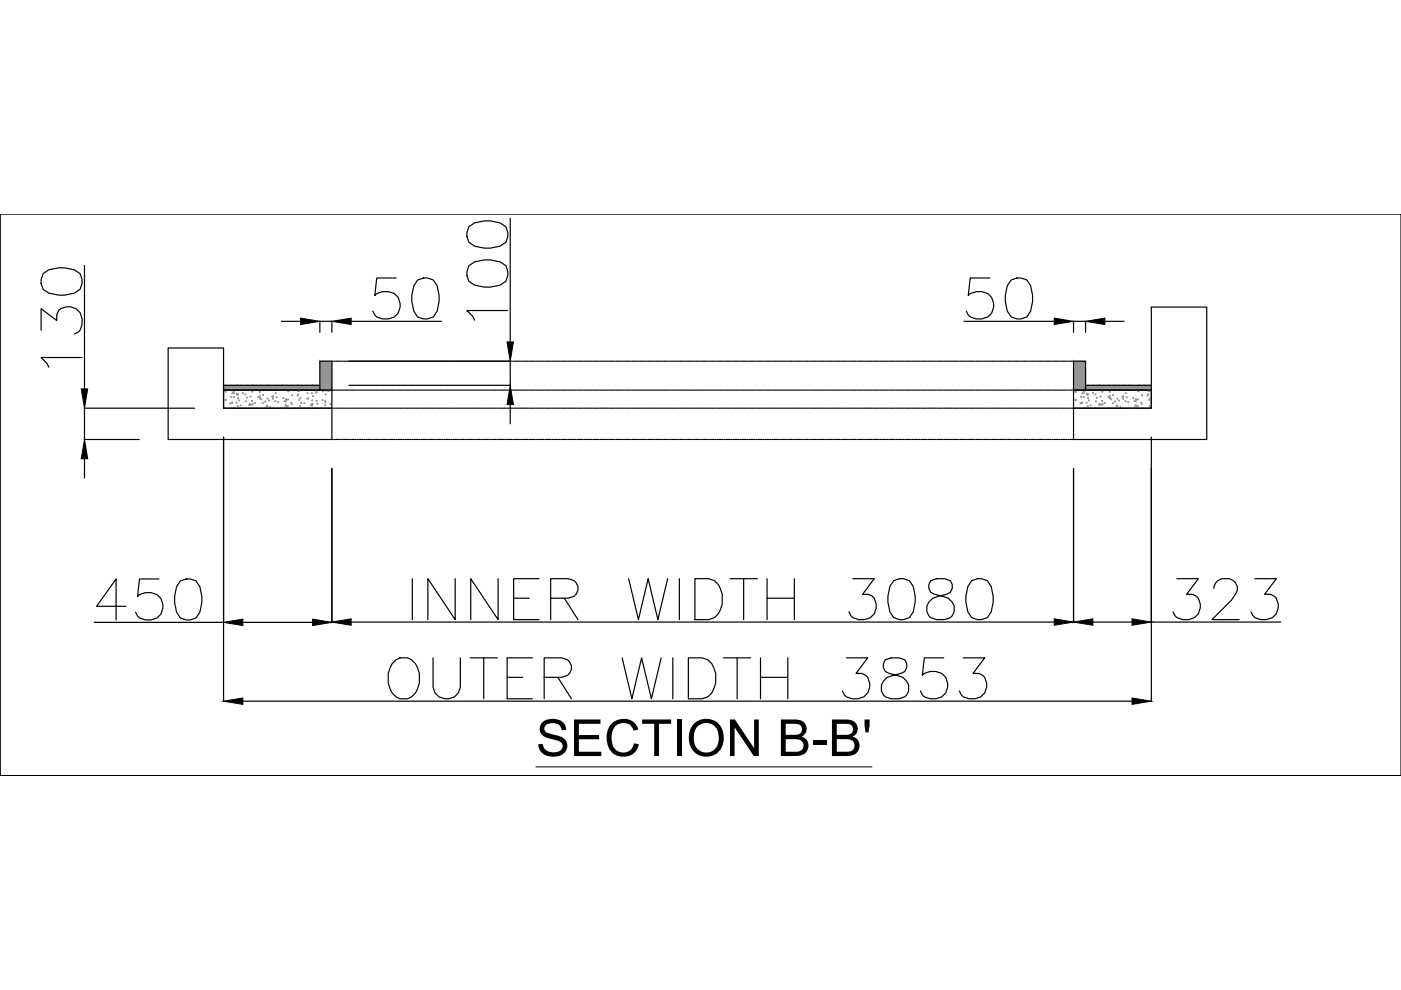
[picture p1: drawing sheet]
<svg xmlns="http://www.w3.org/2000/svg" width="297mm" height="210mm" viewBox="0 0 297 210" stroke-linecap="round" stroke-linejoin="round" font-family="sans-serif">
<defs><g id="words">
<text font-size="10.8" x="113.6" y="160.3">SECTION B-B'</text>
</g></defs>
<!-- layer: 0 -->
<g fill="none" stroke="#000" stroke-width=".25">
<path d="M.1 45.4h296.9v119h-296.9zM9.1 58l1.3-.8 2-.4h1.3l2 .4 1.3 .8 .4 1.3v.8l-.4 1.2-1.3 .9-2 .4h-1.3l-2-.4-1.3-.9-.4-1.2v-.8zM17.9 56.3v26.2M84 58.9h-4.1l-.4 3.8a3.4 3.4 0 0 1 4.9 .4 3 3 0 0 1-.1 3.4 3 3 0 0 1-3.2 1.1l-1.2-.4-.4-.4-.5-.8M88.6 59.4l1.2-.5h.8l1.3 .5 .8 1.2 .4 2.1v1.2l-.4 2.1-.8 1.2-1.3 .4h-.8l-1.2-.4-.9-1.2-.4-2.1v-1.2l.4-2.1zM99.4 56.3l1.2-.8 2.1-.4h1.2l2.1 .4 1.3 .8 .4 1.3v.8l-.4 1.2-1.3 .9-2.1 .4h-1.2l-2.1-.4-1.2-.9-.4-1.2v-.8zM99.4 48.1l1.2-.9 2.1-.4h1.2l2.1 .4 1.3 .9 .4 1.2v.8l-.4 1.3-1.3 .8-2.1 .4h-1.2l-2.1-.4-1.2-.8-.4-1.3v-.8zM108.2 46.3v26.2M209.8 58.9h-4.1l-.4 3.8a3.4 3.4 0 0 1 5 .4 3 3 0 0 1-.1 3.4 3 3 0 0 1-3.2 1.1l-1.3-.4-.4-.4-.4-.8M214.4 59.4l1.2-.5h.9l1.2 .5 .8 1.2 .4 2.1v1.2l-.4 2.1-.8 1.2-1.2 .4h-.9l-1.2-.4-.8-1.2-.5-2.1v-1.2l.5-2.1zM8.7 70v-4.5l3.3 2.4a2.36 2.36 0 0 1 2.9-2.9 2.95 2.95 0 0 1 2.5 3.8l-.4 1.2-.4 .4-.9 .4M17.4 75.8h-8.7l1.3 1.2 .4 .9"/>
<path d="M35.7 73.8h11.7v12.7h23v6.7h-34.7zM59.6 68.1h4.1M67.8 76.6h2.6v6.1h-2.6zM67.8 68.1v2.4M67.8 68.1h2.6M70.4 68.1v2.4M73.9 76.6h34.3M74.5 68.1h19.1M107.7 65.8h-8.7l1.2 1.3 .4 .8M108.2 76.6v5.1M204.4 68.1h19.1M227.6 76.6h2.6v6.1h-2.6z"/>
<path d="M227.6 68.1v2.4M227.6 68.1h2.6M230.2 68.1v2.4M234.2 68.1h4.1M244.1 65.1h11.7v28.1h-28.2v-6.7h16.5zM17.9 93.2h11.6M17.9 86.5h23.4M17.9 86.5v6.7M17.9 97.3v4M47.4 81.7h20.4v1h-20.4zM47.4 82.7h23v3.8h-23zM47.4 92.7v56"/>
<path d="M70.4 99.3v32.7M73.9 81.7h34.3M108.2 85.8v4.1M227.6 82.7h16.5v3.8h-16.5zM227.6 99.3v32.7M230.2 81.7h13.9v1h-13.9zM244.1 92.7v56M20 132h27.4M26.7 128.5h-6.2l4.1-5.7v8.6M33.7 122.8h-4.1l-.4 3.7a3.4 3.4 0 0 1 4.9 .4 3 3 0 0 1-.1 3.4 3 3 0 0 1-3.2 1.1l-1.2-.4-.4-.4-.4-.8M38.3 123.2l1.2-.4h.8l1.3 .4 .8 1.2 .4 2.1v1.2l-.4 2.1-.8 1.2-1.3 .4h-.8l-1.2-.4-.9-1.2-.4-2.1v-1.2l.4-2.1zM51.5 132h14.8"/>
<path d="M74.5 131.9h149M84 139.9a2.97 2.97 0 0 1 4.5 1.6 5.3 5.3 0 0 1-1.2 6.2 2.97 2.97 0 0 1-4.6-1.6 5.3 5.3 0 0 1 1.3-6.2zM87.4 122.7v8.7M91.8 139.5v6.2a2.92 2.92 0 0 0 2.9 2.5 2.92 2.92 0 0 0 2.9-2.5v-6.2M96.5 122.7v8.7l-5.8-8.7v8.7M99.7 139.5h5.7M102.6 139.5v8.7M105.6 122.7v8.7l-5.8-8.7v8.7M108.9 126.8h3.3M112.9 139.5h-5.4v8.7h5.4M114.3 122.7h-5.4v8.7h5.4M116.8 126.8h3.7l1.2-.4a2.01 2.01 0 0 0 0-3.3l-1.2-.4h-3.7v8.7"/>
<path d="M119.7 126.8l2.8 4.6M131.9 139.5l2.1 8.7 2-8.7 2.1 8.7 2.1-8.7M133.3 122.7l2.1 8.7 2-8.7 2.1 8.7 2-8.7M142.6 139.5v8.7M144 122.7v8.7M146 139.5h2.9a3.6 3.6 0 0 1 2.8 3.3 5.3 5.3 0 0 1-1.6 4.9l-1.2 .5h-2.9zM147.3 122.7h2.9a3.6 3.6 0 0 1 2.9 3.3 5.3 5.3 0 0 1-1.6 5l-1.3 .4h-2.9zM153.4 139.5h5.8M154.8 122.7h5.8M156.3 139.5v8.7M157.7 122.7v8.7M161.2 139.5v8.7"/>
<path d="M162.6 126.8h5.8M162.6 122.7v8.7M167 139.5v8.7M168.4 122.7v8.7M179.4 139.5h4.6l-2.5 3.3a2.35 2.35 0 0 1 2.9 2.9 2.93 2.93 0 0 1-3.7 2.5l-1.3-.5-.4-.4-.4-.8M180.8 122.7h4.6l-2.5 3.3a2.36 2.36 0 0 1 2.9 2.9 2.94 2.94 0 0 1-3.7 2.5l-1.3-.4-.4-.5-.4-.8M187.7 139.9a1.75 1.75 0 0 0 .8 2.9l1.7 .4a2.6 2.6 0 0 1 2.4 1.7 2.6 2.6 0 0 1-.8 2.8 4 4 0 0 1-4.5-.4 2.63 2.63 0 0 1 2.1-4.1l1.6-.4a1.75 1.75 0 0 0 .8-2.9l-1.2-.4h-1.7zM189.5 123.1l1.2-.4h.9l1.2 .4 .8 1.3 .4 2v1.3l-.4 2-.8 1.3-1.2 .4h-.9l-1.2-.4-.8-1.3-.4-2v-1.3l.4-2zM197.3 123.1a1.76 1.76 0 0 0 .9 2.9l1.6 .4a2.59 2.59 0 0 1 2.4 1.7 2.59 2.59 0 0 1-.7 2.9 4 4 0 0 1-4.6-.5 2.63 2.63 0 0 1 2.1-4.1l1.7-.4a1.76 1.76 0 0 0 .8-2.9l-1.3-.4h-1.6zM200.1 139.5h-4.1l-.4 3.7a3.4 3.4 0 0 1 4.9 .4 3 3 0 0 1-.1 3.4 3 3 0 0 1-3.2 1.2l-1.2-.5-.4-.4-.5-.8M204.2 139.5h4.6l-2.5 3.3a2.35 2.35 0 0 1 2.9 2.9 2.93 2.93 0 0 1-3.7 2.5l-1.3-.5-.4-.4-.4-.8M206 123.1l1.3-.4h.8l1.2 .4 .9 1.3 .4 2v1.3l-.4 2-.9 1.3-1.2 .4h-.8l-1.3-.4-.8-1.3-.4-2v-1.3l.4-2z"/>
<path d="M231.7 131.9h8.3M244.1 131.9h27.4M249.5 122.7h4.6l-2.5 3.3a2.35 2.35 0 0 1 2.9 2.9 2.93 2.93 0 0 1-3.7 2.5l-1.3-.4-.4-.5-.4-.8M257.4 124.8a2.15 2.15 0 0 1 1.6-2.1h1.7a2.13 2.13 0 0 1 1.2 3.3l-.8 1.2-4.1 4.2h5.7M266.1 122.7h4.5l-2.5 3.3a2.35 2.35 0 0 1 2.9 2.9 2.93 2.93 0 0 1-3.7 2.5l-1.2-.4-.5-.5-.4-.8M51.5 148.7h188.5M107.5 143.6h3.3M115.4 143.6h3.7l1.2-.4a2 2 0 0 0 0-3.3l-1.2-.4h-3.7v8.7M118.3 143.6l2.9 4.6M161.2 143.6h5.8"/>
</g>
<!-- layer: HIDDEN -->
<g fill="none" stroke="#000" stroke-width=".25">
<path d="M70.4 76.6h.2M70.8 76.6h.3M71.3 76.6h.3M71.8 76.6h.3M72.2 76.6h.4M72.7 76.6h.4M73.2 76.6h.3M73.7 76.6h.3M74.2 76.6h.3M74.7 76.6h.3M75.2 76.6h.3M75.6 76.6h.4"/>
<path d="M76.1 76.6h.4M76.6 76.6h.3M77.1 76.6h.3M77.6 76.6h.3M78.1 76.6h.3M78.6 76.6h.3M79 76.6h.4M79.5 76.6h.4M80 76.6h.3M80.5 76.6h.3M81 76.6h.3M81.5 76.6h.3"/>
<path d="M82 76.6h.3M82.5 76.6h.3M82.9 76.6h.4M83.4 76.6h.4M83.9 76.6h.3M84.4 76.6h.3M84.9 76.6h.3M85.4 76.6h.3M85.9 76.6h.3M86.3 76.6h.4M86.8 76.6h.4M87.3 76.6h.3"/>
<path d="M87.8 76.6h.3M88.3 76.6h.3M88.8 76.6h.3M89.3 76.6h.3M89.7 76.6h.4M90.2 76.6h.4M90.7 76.6h.3M91.2 76.6h.3M91.7 76.6h.3M92.2 76.6h.3M92.7 76.6h.3M93.2 76.6h.3"/>
<path d="M93.6 76.6h.4M94.1 76.6h.3M94.6 76.6h.3M95.1 76.6h.3M95.6 76.6h.3M96.1 76.6h.3M96.6 76.6h.3M97 76.6h.4M97.5 76.6h.3M98 76.6h.3M98.5 76.6h.3M99 76.6h.3"/>
<path d="M99.5 76.6h.3M100 76.6h.3M100.4 76.6h.4M100.9 76.6h.4M101.4 76.6h.3M101.9 76.6h.3M102.4 76.6h.3M102.9 76.6h.3M103.4 76.6h.3M103.9 76.6h.3M104.3 76.6h.4M104.8 76.6h.3"/>
<path d="M105.3 76.6h.3M105.8 76.6h.3M106.3 76.6h.3M106.8 76.6h.3M107.2 76.6h.4M107.7 76.6h.4M108.2 76.6h.3M108.7 76.6h.3M109.2 76.6h.3M109.7 76.6h.3M110.2 76.6h.3M110.7 76.6h.3"/>
<path d="M111.1 76.6h.4M111.6 76.6h.4M112.1 76.6h.3M112.6 76.6h.3M113.1 76.6h.3M113.6 76.6h.3M114.1 76.6h.3M114.6 76.6h.3M115 76.6h.4M115.5 76.6h.3M116 76.6h.3M116.5 76.6h.3"/>
<path d="M117 76.6h.3M117.5 76.6h.3M117.9 76.6h.4M118.4 76.6h.4M118.9 76.6h.3M119.4 76.6h.3M119.9 76.6h.3M120.4 76.6h.3M120.9 76.6h.3M121.4 76.6h.3M121.8 76.6h.4M122.3 76.6h.3"/>
<path d="M122.8 76.6h.3M123.3 76.6h.3M123.8 76.6h.3M124.3 76.6h.3M124.8 76.6h.3M125.2 76.6h.4M125.7 76.6h.4M126.2 76.6h.3M126.7 76.6h.3M127.2 76.6h.3M127.7 76.6h.3M128.2 76.6h.3"/>
<path d="M128.6 76.6h.4M129.1 76.6h.4M129.6 76.6h.3M130.1 76.6h.3M130.6 76.6h.3M131.1 76.6h.3M131.6 76.6h.3M132.1 76.6h.3M132.5 76.6h.4M133 76.6h.3M133.5 76.6h.3M134 76.6h.3"/>
<path d="M134.5 76.6h.3M135 76.6h.3M135.5 76.6h.3M135.9 76.6h.4M136.4 76.6h.4M136.9 76.6h.3M137.4 76.6h.3M137.9 76.6h.3M138.4 76.6h.3M138.9 76.6h.3M139.3 76.6h.4M139.8 76.6h.4"/>
<path d="M140.3 76.6h.3M140.8 76.6h.3M141.3 76.6h.3M141.8 76.6h.3M142.3 76.6h.3M142.8 76.6h.3M143.2 76.6h.4M143.7 76.6h.3M144.2 76.6h.3M144.7 76.6h.3M145.2 76.6h.3M145.7 76.6h.3"/>
<path d="M146.2 76.6h.3M146.6 76.6h.4M147.1 76.6h.4M147.6 76.6h.3M148.1 76.6h.3M148.6 76.6h.3M149.1 76.6h.3M149.6 76.6h.3M150 76.6h.4M150.5 76.6h.4M151 76.6h.3M151.5 76.6h.3"/>
<path d="M152 76.6h.3M152.5 76.6h.3M153 76.6h.3M153.4 76.6h.4M153.9 76.6h.4M154.4 76.6h.3M154.9 76.6h.3M155.4 76.6h.3M155.9 76.6h.3M156.4 76.6h.3M156.9 76.6h.3M157.3 76.6h.4"/>
<path d="M157.8 76.6h.4M158.3 76.6h.3M158.8 76.6h.3M159.3 76.6h.3M159.8 76.6h.3M160.3 76.6h.3M160.7 76.6h.4M161.2 76.6h.4M161.7 76.6h.3M162.2 76.6h.3M162.7 76.6h.3M163.2 76.6h.3"/>
<path d="M163.7 76.6h.3M164.1 76.6h.4M164.6 76.6h.4M165.1 76.6h.3M165.6 76.6h.3M166.1 76.6h.3M166.6 76.6h.3M167.1 76.6h.3M167.6 76.6h.3M168 76.6h.4M168.5 76.6h.4M169 76.6h.3"/>
<path d="M169.5 76.6h.3M170 76.6h.3M170.5 76.6h.3M171 76.6h.3M171.4 76.6h.4M171.9 76.6h.4M172.4 76.6h.3M172.9 76.6h.3M173.4 76.6h.3M173.9 76.6h.3M174.4 76.6h.3M174.8 76.6h.4"/>
<path d="M175.3 76.6h.4M175.8 76.6h.3M176.3 76.6h.3M176.8 76.6h.3M177.3 76.6h.3M177.8 76.6h.3M178.3 76.6h.3M178.7 76.6h.4M179.2 76.6h.3M179.7 76.6h.3M180.2 76.6h.3M180.7 76.6h.3"/>
<path d="M181.2 76.6h.3M181.6 76.6h.4M182.1 76.6h.4M182.6 76.6h.4M183.1 76.6h.3M183.6 76.6h.3M184.1 76.6h.3M184.6 76.6h.3M185.1 76.6h.3M185.5 76.6h.4M186 76.6h.4M186.5 76.6h.3"/>
<path d="M187 76.6h.3M187.5 76.6h.3M188 76.6h.3M188.5 76.6h.3M189 76.6h.3M189.4 76.6h.4M189.9 76.6h.3M190.4 76.6h.3M190.9 76.6h.3M191.4 76.6h.3M191.9 76.6h.3M192.3 76.6h.4"/>
<path d="M192.8 76.6h.4M193.3 76.6h.4M193.8 76.6h.3M194.3 76.6h.3M194.8 76.6h.3M195.3 76.6h.3M195.8 76.6h.3M196.2 76.6h.4M196.7 76.6h.4M197.2 76.6h.3M197.7 76.6h.3M198.2 76.6h.3"/>
<path d="M198.7 76.6h.3M199.2 76.6h.3M199.7 76.6h.3M200.1 76.6h.4M200.6 76.6h.3M201.1 76.6h.3M201.6 76.6h.3M202.1 76.6h.3M202.6 76.6h.3M203 76.6h.4M203.5 76.6h.4M204 76.6h.4"/>
<path d="M204.5 76.6h.3M205 76.6h.3M205.5 76.6h.3M206 76.6h.3M206.5 76.6h.3M206.9 76.6h.4M207.4 76.6h.3M207.9 76.6h.3M208.4 76.6h.3M208.9 76.6h.3M209.4 76.6h.3M209.9 76.6h.3"/>
<path d="M210.3 76.6h.4M210.8 76.6h.4M211.3 76.6h.3M211.8 76.6h.3M212.3 76.6h.3M212.8 76.6h.3M213.3 76.6h.3M213.7 76.6h.4M214.2 76.6h.4M214.7 76.6h.3M215.2 76.6h.3M215.7 76.6h.3"/>
<path d="M216.2 76.6h.3M216.7 76.6h.3M217.2 76.6h.3M217.6 76.6h.4M218.1 76.6h.3M218.6 76.6h.3M219.1 76.6h.3M219.6 76.6h.3M220.1 76.6h.3M220.6 76.6h.3M221 76.6h.4M221.5 76.6h.4"/>
<path d="M222 76.6h.3M222.5 76.6h.3M223 76.6h.3M223.5 76.6h.3M224 76.6h.3M224.4 76.6h.4M224.9 76.6h.4M225.4 76.6h.3M225.9 76.6h.3M226.4 76.6h.3M226.9 76.6h.3M227.4 76.6h.2"/>
<path d="M70.4 93.2h.2M70.4 86.5h.2M70.4 82.7h.2M70.8 93.2h.3M70.8 86.5h.3M70.8 82.7h.3M71.3 93.2h.3M71.3 86.5h.3M71.3 82.7h.3M71.8 93.2h.3M71.8 86.5h.3M71.8 82.7h.3"/>
<path d="M72.2 93.2h.4M72.2 86.5h.4M72.2 82.7h.4M72.7 93.2h.4M72.7 86.5h.4M72.7 82.7h.4M73.2 93.2h.3M73.2 86.5h.3M73.2 82.7h.3M73.7 93.2h.3M73.7 86.5h.3M73.7 82.7h.3"/>
<path d="M74.2 93.2h.3M74.2 86.5h.3M74.2 82.7h.3M74.7 93.2h.3M74.7 86.5h.3M74.7 82.7h.3M75.2 93.2h.3M75.2 86.5h.3M75.2 82.7h.3M75.6 93.2h.4M75.6 86.5h.4M75.6 82.7h.4"/>
<path d="M76.1 93.2h.4M76.1 86.5h.4M76.1 82.7h.4M76.6 93.2h.3M76.6 86.5h.3M76.6 82.7h.3M77.1 93.2h.3M77.1 86.5h.3M77.1 82.7h.3M77.6 93.2h.3M77.6 86.5h.3M77.6 82.7h.3"/>
<path d="M78.1 93.2h.3M78.1 86.5h.3M78.1 82.7h.3M78.6 93.2h.3M78.6 86.5h.3M78.6 82.7h.3M79 93.2h.4M79 86.5h.4M79 82.7h.4M79.5 93.2h.4M79.5 86.5h.4M79.5 82.7h.4"/>
<path d="M80 93.2h.3M80 86.5h.3M80 82.7h.3M80.5 93.2h.3M80.5 86.5h.3M80.5 82.7h.3M81 93.2h.3M81 86.5h.3M81 82.7h.3M81.5 93.2h.3M81.5 86.5h.3M81.5 82.7h.3"/>
<path d="M82 93.2h.3M82 86.5h.3M82 82.7h.3M82.5 93.2h.3M82.5 86.5h.3M82.5 82.7h.3M82.9 93.2h.4M82.9 86.5h.4M82.9 82.7h.4M83.4 93.2h.4M83.4 86.5h.4M83.4 82.7h.4"/>
<path d="M83.9 93.2h.3M83.9 86.5h.3M83.9 82.7h.3M84.4 93.2h.3M84.4 86.5h.3M84.4 82.7h.3M84.9 93.2h.3M84.9 86.5h.3M84.9 82.7h.3M85.4 93.2h.3M85.4 86.5h.3M85.4 82.7h.3"/>
<path d="M85.9 93.2h.3M85.9 86.5h.3M85.9 82.7h.3M86.3 93.2h.4M86.3 86.5h.4M86.3 82.7h.4M86.8 93.2h.4M86.8 86.5h.4M86.8 82.7h.4M87.3 93.2h.3M87.3 86.5h.3M87.3 82.7h.3"/>
<path d="M87.8 93.2h.3M87.8 86.5h.3M87.8 82.7h.3M88.3 93.2h.3M88.3 86.5h.3M88.3 82.7h.3M88.8 93.2h.3M88.8 86.5h.3M88.8 82.7h.3M89.3 93.2h.3M89.3 86.5h.3M89.3 82.7h.3"/>
<path d="M89.7 93.2h.4M89.7 86.5h.4M89.7 82.7h.4M90.2 93.2h.4M90.2 86.5h.4M90.2 82.7h.4M90.7 93.2h.3M90.7 86.5h.3M90.7 82.7h.3M91.2 93.2h.3M91.2 86.5h.3M91.2 82.7h.3"/>
<path d="M91.7 93.2h.3M91.7 86.5h.3M91.7 82.7h.3M92.2 93.2h.3M92.2 86.5h.3M92.2 82.7h.3M92.7 93.2h.3M92.7 86.5h.3M92.7 82.7h.3M93.2 93.2h.3M93.2 86.5h.3M93.2 82.7h.3"/>
<path d="M93.6 93.2h.4M93.6 86.5h.4M93.6 82.7h.4M94.1 93.2h.3M94.1 86.5h.3M94.1 82.7h.3M94.6 93.2h.3M94.6 86.5h.3M94.6 82.7h.3M95.1 93.2h.3M95.1 86.5h.3M95.1 82.7h.3"/>
<path d="M95.6 93.2h.3M95.6 86.5h.3M95.6 82.7h.3M96.1 93.2h.3M96.1 86.5h.3M96.1 82.7h.3M96.6 93.2h.3M96.6 86.5h.3M96.6 82.7h.3M97 93.2h.4M97 86.5h.4M97 82.7h.4"/>
<path d="M97.5 93.2h.3M97.5 86.5h.3M97.5 82.7h.3M98 93.2h.3M98 86.5h.3M98 82.7h.3M98.5 93.2h.3M98.5 86.5h.3M98.5 82.7h.3M99 93.2h.3M99 86.5h.3M99 82.7h.3"/>
<path d="M99.5 93.2h.3M99.5 86.5h.3M99.5 82.7h.3M100 93.2h.3M100 86.5h.3M100 82.7h.3M100.4 93.2h.4M100.4 86.5h.4M100.4 82.7h.4M100.9 93.2h.4M100.9 86.5h.4M100.9 82.7h.4"/>
<path d="M101.4 93.2h.3M101.4 86.5h.3M101.4 82.7h.3M101.9 93.2h.3M101.9 86.5h.3M101.9 82.7h.3M102.4 93.2h.3M102.4 86.5h.3M102.4 82.7h.3M102.9 93.2h.3M102.9 86.5h.3M102.9 82.7h.3"/>
<path d="M103.4 93.2h.3M103.4 86.5h.3M103.4 82.7h.3M103.9 93.2h.3M103.9 86.5h.3M103.9 82.7h.3M104.3 93.2h.4M104.3 86.5h.4M104.3 82.7h.4M104.8 93.2h.3M104.8 86.5h.3M104.8 82.7h.3"/>
<path d="M105.3 93.2h.3M105.3 86.5h.3M105.3 82.7h.3M105.8 93.2h.3M105.8 86.5h.3M105.8 82.7h.3M106.3 93.2h.3M106.3 86.5h.3M106.3 82.7h.3M106.8 93.2h.3M106.8 86.5h.3M106.8 82.7h.3"/>
<path d="M107.2 93.2h.4M107.2 86.5h.4M107.2 82.7h.4M107.7 93.2h.4M107.7 86.5h.4M107.7 82.7h.4M108.2 93.2h.3M108.2 86.5h.3M108.2 82.7h.3M108.7 93.2h.3M108.7 86.5h.3M108.7 82.7h.3"/>
<path d="M109.2 93.2h.3M109.2 86.5h.3M109.2 82.7h.3M109.7 93.2h.3M109.7 86.5h.3M109.7 82.7h.3M110.2 93.2h.3M110.2 86.5h.3M110.2 82.7h.3M110.7 93.2h.3M110.7 86.5h.3M110.7 82.7h.3"/>
<path d="M111.1 93.2h.4M111.1 86.5h.4M111.1 82.7h.4M111.6 93.2h.4M111.6 86.5h.4M111.6 82.7h.4M112.1 93.2h.3M112.1 86.5h.3M112.1 82.7h.3M112.6 93.2h.3M112.6 86.5h.3M112.6 82.7h.3"/>
<path d="M113.1 93.2h.3M113.1 86.5h.3M113.1 82.7h.3M113.6 93.2h.3M113.6 86.5h.3M113.6 82.7h.3M114.1 93.2h.3M114.1 86.5h.3M114.1 82.7h.3M114.6 93.2h.3M114.6 86.5h.3M114.6 82.7h.3"/>
<path d="M115 93.2h.4M115 86.5h.4M115 82.7h.4M115.5 93.2h.3M115.5 86.5h.3M115.5 82.7h.3M116 93.2h.3M116 86.5h.3M116 82.7h.3M116.5 93.2h.3M116.5 86.5h.3M116.5 82.7h.3"/>
<path d="M117 93.2h.3M117 86.5h.3M117 82.7h.3M117.5 93.2h.3M117.5 86.5h.3M117.5 82.7h.3M117.9 93.2h.4M117.9 86.5h.4M117.9 82.7h.4M118.4 93.2h.4M118.4 86.5h.4M118.4 82.7h.4"/>
<path d="M118.9 93.2h.3M118.9 86.5h.3M118.9 82.7h.3M119.4 93.2h.3M119.4 86.5h.3M119.4 82.7h.3M119.9 93.2h.3M119.9 86.5h.3M119.9 82.7h.3M120.4 93.2h.3M120.4 86.5h.3M120.4 82.7h.3"/>
<path d="M120.9 93.2h.3M120.9 86.5h.3M120.9 82.7h.3M121.4 93.2h.3M121.4 86.5h.3M121.4 82.7h.3M121.8 93.2h.4M121.8 86.5h.4M121.8 82.7h.4M122.3 93.2h.3M122.3 86.5h.3M122.3 82.7h.3"/>
<path d="M122.8 93.2h.3M122.8 86.5h.3M122.8 82.7h.3M123.3 93.2h.3M123.3 86.5h.3M123.3 82.7h.3M123.8 93.2h.3M123.8 86.5h.3M123.8 82.7h.3M124.3 93.2h.3M124.3 86.5h.3M124.3 82.7h.3"/>
<path d="M124.8 93.2h.3M124.8 86.5h.3M124.8 82.7h.3M125.2 93.2h.4M125.2 86.5h.4M125.2 82.7h.4M125.7 93.2h.4M125.7 86.5h.4M125.7 82.7h.4M126.2 93.2h.3M126.2 86.5h.3M126.2 82.7h.3"/>
<path d="M126.7 93.2h.3M126.7 86.5h.3M126.7 82.7h.3M127.2 93.2h.3M127.2 86.5h.3M127.2 82.7h.3M127.7 93.2h.3M127.7 86.5h.3M127.7 82.7h.3M128.2 93.2h.3M128.2 86.5h.3M128.2 82.7h.3"/>
<path d="M128.6 93.2h.4M128.6 86.5h.4M128.6 82.7h.4M129.1 93.2h.4M129.1 86.5h.4M129.1 82.7h.4M129.6 93.2h.3M129.6 86.5h.3M129.6 82.7h.3M130.1 93.2h.3M130.1 86.5h.3M130.1 82.7h.3"/>
<path d="M130.6 93.2h.3M130.6 86.5h.3M130.6 82.7h.3M131.1 93.2h.3M131.1 86.5h.3M131.1 82.7h.3M131.6 93.2h.3M131.6 86.5h.3M131.6 82.7h.3M132.1 93.2h.3M132.1 86.5h.3M132.1 82.7h.3"/>
<path d="M132.5 93.2h.4M132.5 86.5h.4M132.5 82.7h.4M133 93.2h.3M133 86.5h.3M133 82.7h.3M133.5 93.2h.3M133.5 86.5h.3M133.5 82.7h.3M134 93.2h.3M134 86.5h.3M134 82.7h.3"/>
<path d="M134.5 93.2h.3M134.5 86.5h.3M134.5 82.7h.3M135 93.2h.3M135 86.5h.3M135 82.7h.3M135.5 93.2h.3M135.5 86.5h.3M135.5 82.7h.3M135.9 93.2h.4M135.9 86.5h.4M135.9 82.7h.4"/>
<path d="M136.4 93.2h.4M136.4 86.5h.4M136.4 82.7h.4M136.9 93.2h.3M136.9 86.5h.3M136.9 82.7h.3M137.4 93.2h.3M137.4 86.5h.3M137.4 82.7h.3M137.9 93.2h.3M137.9 86.5h.3M137.9 82.7h.3"/>
<path d="M138.4 93.2h.3M138.4 86.5h.3M138.4 82.7h.3M138.9 93.2h.3M138.9 86.5h.3M138.9 82.7h.3M139.3 93.2h.4M139.3 86.5h.4M139.3 82.7h.4M139.8 93.2h.4M139.8 86.5h.4M139.8 82.7h.4"/>
<path d="M140.3 93.2h.3M140.3 86.5h.3M140.3 82.7h.3M140.8 93.2h.3M140.8 86.5h.3M140.8 82.7h.3M141.3 93.2h.3M141.3 86.5h.3M141.3 82.7h.3M141.8 93.2h.3M141.8 86.5h.3M141.8 82.7h.3"/>
<path d="M142.3 93.2h.3M142.3 86.5h.3M142.3 82.7h.3M142.8 93.2h.3M142.8 86.5h.3M142.8 82.7h.3M143.2 93.2h.4M143.2 86.5h.4M143.2 82.7h.4M143.7 93.2h.3M143.7 86.5h.3M143.7 82.7h.3"/>
<path d="M144.2 93.2h.3M144.2 86.5h.3M144.2 82.7h.3M144.7 93.2h.3M144.7 86.5h.3M144.7 82.7h.3M145.2 93.2h.3M145.2 86.5h.3M145.2 82.7h.3M145.7 93.2h.3M145.7 86.5h.3M145.7 82.7h.3"/>
<path d="M146.2 93.2h.3M146.2 86.5h.3M146.2 82.7h.3M146.6 93.2h.4M146.6 86.5h.4M146.6 82.7h.4M147.1 93.2h.4M147.1 86.5h.4M147.1 82.7h.4M147.6 93.2h.3M147.6 86.5h.3M147.6 82.7h.3"/>
<path d="M148.1 93.2h.3M148.1 86.5h.3M148.1 82.7h.3M148.6 93.2h.3M148.6 86.5h.3M148.6 82.7h.3M149.1 93.2h.3M149.1 86.5h.3M149.1 82.7h.3M149.6 93.2h.3M149.6 86.5h.3M149.6 82.7h.3"/>
<path d="M150 93.2h.4M150 86.5h.4M150 82.7h.4M150.5 93.2h.4M150.5 86.5h.4M150.5 82.7h.4M151 93.2h.3M151 86.5h.3M151 82.7h.3M151.5 93.2h.3M151.5 86.5h.3M151.5 82.7h.3"/>
<path d="M152 93.2h.3M152 86.5h.3M152 82.7h.3M152.5 93.2h.3M152.5 86.5h.3M152.5 82.7h.3M153 93.2h.3M153 86.5h.3M153 82.7h.3M153.4 93.2h.4M153.4 86.5h.4M153.4 82.7h.4"/>
<path d="M153.9 93.2h.4M153.9 86.5h.4M153.9 82.7h.4M154.4 93.2h.3M154.4 86.5h.3M154.4 82.7h.3M154.9 93.2h.3M154.9 86.5h.3M154.9 82.7h.3M155.4 93.2h.3M155.4 86.5h.3M155.4 82.7h.3"/>
<path d="M155.9 93.2h.3M155.9 86.5h.3M155.9 82.7h.3M156.4 93.2h.3M156.4 86.5h.3M156.4 82.7h.3M156.9 93.2h.3M156.9 86.5h.3M156.9 82.7h.3M157.3 93.2h.4M157.3 86.5h.4M157.3 82.7h.4"/>
<path d="M157.8 93.2h.4M157.8 86.5h.4M157.8 82.7h.4M158.3 93.2h.3M158.3 86.5h.3M158.3 82.7h.3M158.8 93.2h.3M158.8 86.5h.3M158.8 82.7h.3M159.3 93.2h.3M159.3 86.5h.3M159.3 82.7h.3"/>
<path d="M159.8 93.2h.3M159.8 86.5h.3M159.8 82.7h.3M160.3 93.2h.3M160.3 86.5h.3M160.3 82.7h.3M160.7 93.2h.4M160.7 86.5h.4M160.7 82.7h.4M161.2 93.2h.4M161.2 86.5h.4M161.2 82.7h.4"/>
<path d="M161.7 93.2h.3M161.7 86.5h.3M161.7 82.7h.3M162.2 93.2h.3M162.2 86.5h.3M162.2 82.7h.3M162.7 93.2h.3M162.7 86.5h.3M162.7 82.7h.3M163.2 93.2h.3M163.2 86.5h.3M163.2 82.7h.3"/>
<path d="M163.7 93.2h.3M163.7 86.5h.3M163.7 82.7h.3M164.1 93.2h.4M164.1 86.5h.4M164.1 82.7h.4M164.6 93.2h.4M164.6 86.5h.4M164.6 82.7h.4M165.1 93.2h.3M165.1 86.5h.3M165.1 82.7h.3"/>
<path d="M165.6 93.2h.3M165.6 86.5h.3M165.6 82.7h.3M166.1 93.2h.3M166.1 86.5h.3M166.1 82.7h.3M166.6 93.2h.3M166.6 86.5h.3M166.6 82.7h.3M167.1 93.2h.3M167.1 86.5h.3M167.1 82.7h.3"/>
<path d="M167.6 93.2h.3M167.6 86.5h.3M167.6 82.7h.3M168 93.2h.4M168 86.5h.4M168 82.7h.4M168.5 93.2h.4M168.5 86.5h.4M168.5 82.7h.4M169 93.2h.3M169 86.5h.3M169 82.7h.3"/>
<path d="M169.5 93.2h.3M169.5 86.5h.3M169.5 82.7h.3M170 93.2h.3M170 86.5h.3M170 82.7h.3M170.5 93.2h.3M170.5 86.5h.3M170.5 82.7h.3M171 93.2h.3M171 86.5h.3M171 82.7h.3"/>
<path d="M171.4 93.2h.4M171.4 86.5h.4M171.4 82.7h.4M171.9 93.2h.4M171.9 86.5h.4M171.9 82.7h.4M172.4 93.2h.3M172.4 86.5h.3M172.4 82.7h.3M172.9 93.2h.3M172.9 86.5h.3M172.9 82.7h.3"/>
<path d="M173.4 93.2h.3M173.4 86.5h.3M173.4 82.7h.3M173.9 93.2h.3M173.9 86.5h.3M173.9 82.7h.3M174.4 93.2h.3M174.4 86.5h.3M174.4 82.7h.3M174.8 93.2h.4M174.8 86.5h.4M174.8 82.7h.4"/>
<path d="M175.3 93.2h.4M175.3 86.5h.4M175.3 82.7h.4M175.8 93.2h.3M175.8 86.5h.3M175.8 82.7h.3M176.3 93.2h.3M176.3 86.5h.3M176.3 82.7h.3M176.8 93.2h.3M176.8 86.5h.3M176.8 82.7h.3"/>
<path d="M177.3 93.2h.3M177.3 86.5h.3M177.3 82.7h.3M177.8 93.2h.3M177.8 86.5h.3M177.8 82.7h.3M178.3 93.2h.3M178.3 86.5h.3M178.3 82.7h.3M178.7 93.2h.4M178.7 86.5h.4M178.7 82.7h.4"/>
<path d="M179.2 93.2h.3M179.2 86.5h.3M179.2 82.7h.3M179.7 93.2h.3M179.7 86.5h.3M179.7 82.7h.3M180.2 93.2h.3M180.2 86.5h.3M180.2 82.7h.3M180.7 93.2h.3M180.7 86.5h.3M180.7 82.7h.3"/>
<path d="M181.2 93.2h.3M181.2 86.5h.3M181.2 82.7h.3M181.6 93.2h.4M181.6 86.5h.4M181.6 82.7h.4M182.1 93.2h.4M182.1 86.5h.4M182.1 82.7h.4M182.6 93.2h.4M182.6 86.5h.4M182.6 82.7h.4"/>
<path d="M183.1 93.2h.3M183.1 86.5h.3M183.1 82.7h.3M183.6 93.2h.3M183.6 86.5h.3M183.6 82.7h.3M184.1 93.2h.3M184.1 86.5h.3M184.1 82.7h.3M184.6 93.2h.3M184.6 86.5h.3M184.6 82.7h.3"/>
<path d="M185.1 93.2h.3M185.1 86.5h.3M185.1 82.7h.3M185.5 93.2h.4M185.5 86.5h.4M185.5 82.7h.4M186 93.2h.4M186 86.5h.4M186 82.7h.4M186.5 93.2h.3M186.5 86.5h.3M186.5 82.7h.3"/>
<path d="M187 93.2h.3M187 86.5h.3M187 82.7h.3M187.5 93.2h.3M187.5 86.5h.3M187.5 82.7h.3M188 93.2h.3M188 86.5h.3M188 82.7h.3M188.5 93.2h.3M188.5 86.5h.3M188.5 82.7h.3"/>
<path d="M189 93.2h.3M189 86.5h.3M189 82.7h.3M189.4 93.2h.4M189.4 86.5h.4M189.4 82.7h.4M189.9 93.2h.3M189.9 86.5h.3M189.9 82.7h.3M190.4 93.2h.3M190.4 86.5h.3M190.4 82.7h.3"/>
<path d="M190.9 93.2h.3M190.9 86.5h.3M190.9 82.7h.3M191.4 93.2h.3M191.4 86.5h.3M191.4 82.7h.3M191.9 93.2h.3M191.9 86.5h.3M191.9 82.7h.3M192.3 93.2h.4M192.3 86.5h.4M192.3 82.7h.4"/>
<path d="M192.8 93.2h.4M192.8 86.5h.4M192.8 82.7h.4M193.3 93.2h.4M193.3 86.5h.4M193.3 82.7h.4M193.8 93.2h.3M193.8 86.5h.3M193.8 82.7h.3M194.3 93.2h.3M194.3 86.5h.3M194.3 82.7h.3"/>
<path d="M194.8 93.2h.3M194.8 86.5h.3M194.8 82.7h.3M195.3 93.2h.3M195.3 86.5h.3M195.3 82.7h.3M195.8 93.2h.3M195.8 86.5h.3M195.8 82.7h.3M196.2 93.2h.4M196.2 86.5h.4M196.2 82.7h.4"/>
<path d="M196.7 93.2h.4M196.7 86.5h.4M196.7 82.7h.4M197.2 93.2h.3M197.2 86.5h.3M197.2 82.7h.3M197.7 93.2h.3M197.7 86.5h.3M197.7 82.7h.3M198.2 93.2h.3M198.2 86.5h.3M198.2 82.7h.3"/>
<path d="M198.7 93.2h.3M198.7 86.5h.3M198.7 82.7h.3M199.2 93.2h.3M199.2 86.5h.3M199.2 82.7h.3M199.7 93.2h.3M199.7 86.5h.3M199.7 82.7h.3M200.1 93.2h.4M200.1 86.5h.4M200.1 82.7h.4"/>
<path d="M200.6 93.2h.3M200.6 86.5h.3M200.6 82.7h.3M201.1 93.2h.3M201.1 86.5h.3M201.1 82.7h.3M201.6 93.2h.3M201.6 86.5h.3M201.6 82.7h.3M202.1 93.2h.3M202.1 86.5h.3M202.1 82.7h.3"/>
<path d="M202.6 93.2h.3M202.6 86.5h.3M202.6 82.7h.3M203 93.2h.4M203 86.5h.4M203 82.7h.4M203.5 93.2h.4M203.5 86.5h.4M203.5 82.7h.4M204 93.2h.4M204 86.5h.4M204 82.7h.4"/>
<path d="M204.5 93.2h.3M204.5 86.5h.3M204.5 82.7h.3M205 93.2h.3M205 86.5h.3M205 82.7h.3M205.5 93.2h.3M205.5 86.5h.3M205.5 82.7h.3M206 93.2h.3M206 86.5h.3M206 82.7h.3"/>
<path d="M206.5 93.2h.3M206.5 86.5h.3M206.5 82.7h.3M206.9 93.2h.4M206.9 86.5h.4M206.9 82.7h.4M207.4 93.2h.3M207.4 86.5h.3M207.4 82.7h.3M207.9 93.2h.3M207.9 86.5h.3M207.9 82.7h.3"/>
<path d="M208.4 93.2h.3M208.4 86.5h.3M208.4 82.7h.3M208.9 93.2h.3M208.9 86.5h.3M208.9 82.7h.3M209.4 93.2h.3M209.4 86.5h.3M209.4 82.7h.3M209.9 93.2h.3M209.9 86.5h.3M209.9 82.7h.3"/>
<path d="M210.3 93.2h.4M210.3 86.5h.4M210.3 82.7h.4M210.8 93.2h.4M210.8 86.5h.4M210.8 82.7h.4M211.3 93.2h.3M211.3 86.5h.3M211.3 82.7h.3M211.8 93.2h.3M211.8 86.5h.3M211.8 82.7h.3"/>
<path d="M212.3 93.2h.3M212.3 86.5h.3M212.3 82.7h.3M212.8 93.2h.3M212.8 86.5h.3M212.8 82.7h.3M213.3 93.2h.3M213.3 86.5h.3M213.3 82.7h.3M213.7 93.2h.4M213.7 86.5h.4M213.7 82.7h.4"/>
<path d="M214.2 93.2h.4M214.2 86.5h.4M214.2 82.7h.4M214.7 93.2h.3M214.7 86.5h.3M214.7 82.7h.3M215.2 93.2h.3M215.2 86.5h.3M215.2 82.7h.3M215.7 93.2h.3M215.7 86.5h.3M215.7 82.7h.3"/>
<path d="M216.2 93.2h.3M216.2 86.5h.3M216.2 82.7h.3M216.7 93.2h.3M216.7 86.5h.3M216.7 82.7h.3M217.2 93.2h.3M217.2 86.5h.3M217.2 82.7h.3M217.6 93.2h.4M217.6 86.5h.4M217.6 82.7h.4"/>
<path d="M218.1 93.2h.3M218.1 86.5h.3M218.1 82.7h.3M218.6 93.2h.3M218.6 86.5h.3M218.6 82.7h.3M219.1 93.2h.3M219.1 86.5h.3M219.1 82.7h.3M219.6 93.2h.3M219.6 86.5h.3M219.6 82.7h.3"/>
<path d="M220.1 93.2h.3M220.1 86.5h.3M220.1 82.7h.3M220.6 93.2h.3M220.6 86.5h.3M220.6 82.7h.3M221 93.2h.4M221 86.5h.4M221 82.7h.4M221.5 93.2h.4M221.5 86.5h.4M221.5 82.7h.4"/>
<path d="M222 93.2h.3M222 86.5h.3M222 82.7h.3M222.5 93.2h.3M222.5 86.5h.3M222.5 82.7h.3M223 93.2h.3M223 86.5h.3M223 82.7h.3M223.5 93.2h.3M223.5 86.5h.3M223.5 82.7h.3"/>
<path d="M224 93.2h.3M224 86.5h.3M224 82.7h.3M224.4 93.2h.4M224.4 86.5h.4M224.4 82.7h.4M224.9 93.2h.4M224.9 86.5h.4M224.9 82.7h.4M225.4 93.2h.3M225.4 86.5h.3M225.4 82.7h.3"/>
<path d="M225.9 93.2h.3M225.9 86.5h.3M225.9 82.7h.3M226.4 93.2h.3M226.4 86.5h.3M226.4 82.7h.3M226.9 93.2h.3M226.9 86.5h.3M226.9 82.7h.3M227.4 93.2h.2M227.4 86.5h.2M227.4 82.7h.2"/>
</g>
<!-- layer: 0 -->
<g fill="#000" stroke="#000" stroke-width=".21">
<path d="M63.7 67.5l4.1 .6-4.1 .7zM70.4 68.1l4.1-.6v1.3zM107.5 72.5h1.4l-.7 4.1zM223.5 67.5l4.1 .6-4.1 .7zM230.2 68.1l4-.6v1.3zM17.9 93.2l.7 4.1h-1.4zM17.2 82.5h1.4l-.7 4zM108.2 81.7l.7 4.1h-1.4zM47.4 132l4.1-.7v1.3zM66.3 131.3l4.1 .7-4.1 .6zM70.4 131.9l4.1-.7v1.4zM223.5 131.2l4.1 .7-4.1 .7z"/>
<path d="M227.6 131.9l4.1-.7v1.4zM240 131.2l4.1 .7-4.1 .7zM47.4 148.7l4.1-.7v1.3zM240 148l4.1 .7-4.1 .6z"/>
</g>
<!-- layer: ELE 1 -->
<path d="M113.6 162.6h71.3" fill="none" stroke="#000" stroke-width=".21"/>
<!-- layer: 0 -->
<g fill="#939598" stroke="#939598" stroke-width=".21">
<path d="M67.8 76.6l2.6 6.1v-6.1zM67.8 76.6l2.6 6.1h-2.6z"/>
<path d="M227.6 76.6l2.6 6.1v-6.1zM227.6 76.6l2.6 6.1h-2.6z"/>
<circle cx="47.7" cy="81.9" r=".12"/>
<circle cx="47.6" cy="82.2" r=".12"/>
<circle cx="48" cy="81.8" r=".12"/>
<circle cx="47.5" cy="82.5" r=".12"/>
<circle cx="47.9" cy="82.1" r=".12"/>
<circle cx="47.8" cy="82.4" r=".12"/>
<circle cx="48.2" cy="82" r=".12"/>
<circle cx="48.1" cy="82.3" r=".12"/>
<circle cx="48.5" cy="81.9" r=".12"/>
<circle cx="48" cy="82.6" r=".12"/>
<circle cx="48.4" cy="82.2" r=".12"/>
<circle cx="48.8" cy="81.8" r=".12"/>
<circle cx="48.4" cy="82.5" r=".12"/>
<circle cx="48.8" cy="82.1" r=".12"/>
<circle cx="49.2" cy="81.7" r=".12"/>
<circle cx="48.7" cy="82.5" r=".12"/>
<circle cx="49.1" cy="82.1" r=".12"/>
<circle cx="49" cy="82.4" r=".12"/>
<circle cx="49.4" cy="82" r=".12"/>
<circle cx="48.9" cy="82.7" r=".12"/>
<circle cx="49.3" cy="82.3" r=".12"/>
<circle cx="49.7" cy="81.9" r=".12"/>
<circle cx="49.2" cy="82.6" r=".12"/>
<circle cx="49.6" cy="82.2" r=".12"/>
<circle cx="50" cy="81.8" r=".12"/>
<circle cx="49.5" cy="82.5" r=".12"/>
<circle cx="49.9" cy="82.1" r=".12"/>
<circle cx="50.3" cy="81.7" r=".12"/>
<circle cx="49.9" cy="82.4" r=".12"/>
<circle cx="50.3" cy="82" r=".12"/>
<circle cx="50.2" cy="82.3" r=".12"/>
<circle cx="50.6" cy="81.9" r=".12"/>
<circle cx="50.1" cy="82.7" r=".12"/>
<circle cx="50.5" cy="82.3" r=".12"/>
<circle cx="50.9" cy="81.9" r=".12"/>
<circle cx="50.4" cy="82.6" r=".12"/>
<circle cx="50.8" cy="82.2" r=".12"/>
<circle cx="51.2" cy="81.8" r=".12"/>
<circle cx="50.7" cy="82.5" r=".12"/>
<circle cx="51.1" cy="82.1" r=".12"/>
<circle cx="51" cy="82.4" r=".12"/>
<circle cx="51.4" cy="82" r=".12"/>
<circle cx="51.3" cy="82.3" r=".12"/>
<circle cx="51.7" cy="81.9" r=".12"/>
<circle cx="51.3" cy="82.6" r=".12"/>
<circle cx="51.7" cy="82.2" r=".12"/>
<circle cx="52.1" cy="81.8" r=".12"/>
<circle cx="51.6" cy="82.5" r=".12"/>
<circle cx="52" cy="82.1" r=".12"/>
<circle cx="52.4" cy="81.7" r=".12"/>
<circle cx="51.9" cy="82.5" r=".12"/>
<circle cx="52.3" cy="82.1" r=".12"/>
<circle cx="52.2" cy="82.4" r=".12"/>
<circle cx="52.6" cy="82" r=".12"/>
<circle cx="52.1" cy="82.7" r=".12"/>
<circle cx="52.5" cy="82.3" r=".12"/>
<circle cx="52.9" cy="81.9" r=".12"/>
<circle cx="52.4" cy="82.6" r=".12"/>
<circle cx="52.8" cy="82.2" r=".12"/>
<circle cx="53.2" cy="81.8" r=".12"/>
<circle cx="52.7" cy="82.5" r=".12"/>
<circle cx="53.1" cy="82.1" r=".12"/>
<circle cx="53.5" cy="81.7" r=".12"/>
<circle cx="53.1" cy="82.4" r=".12"/>
<circle cx="53.5" cy="82" r=".12"/>
<circle cx="53.4" cy="82.3" r=".12"/>
<circle cx="53.8" cy="81.9" r=".12"/>
<circle cx="53.3" cy="82.7" r=".12"/>
<circle cx="53.7" cy="82.3" r=".12"/>
<circle cx="54.1" cy="81.9" r=".12"/>
<circle cx="53.6" cy="82.6" r=".12"/>
<circle cx="54" cy="82.2" r=".12"/>
<circle cx="54.4" cy="81.8" r=".12"/>
<circle cx="53.9" cy="82.5" r=".12"/>
<circle cx="54.3" cy="82.1" r=".12"/>
<circle cx="54.2" cy="82.4" r=".12"/>
<circle cx="54.6" cy="82" r=".12"/>
<circle cx="54.6" cy="82.3" r=".12"/>
<circle cx="55" cy="81.9" r=".12"/>
<circle cx="54.5" cy="82.6" r=".12"/>
<circle cx="54.9" cy="82.2" r=".12"/>
<circle cx="55.3" cy="81.8" r=".12"/>
<circle cx="54.8" cy="82.5" r=".12"/>
<circle cx="55.2" cy="82.1" r=".12"/>
<circle cx="55.6" cy="81.7" r=".12"/>
<circle cx="55.1" cy="82.5" r=".12"/>
<circle cx="55.5" cy="82.1" r=".12"/>
<circle cx="55.4" cy="82.4" r=".12"/>
<circle cx="55.8" cy="82" r=".12"/>
<circle cx="55.3" cy="82.7" r=".12"/>
<circle cx="55.7" cy="82.3" r=".12"/>
<circle cx="56.1" cy="81.9" r=".12"/>
<circle cx="55.6" cy="82.6" r=".12"/>
<circle cx="56" cy="82.2" r=".12"/>
<circle cx="56.4" cy="81.8" r=".12"/>
<circle cx="56" cy="82.5" r=".12"/>
<circle cx="56.4" cy="82.1" r=".12"/>
<circle cx="56.8" cy="81.7" r=".12"/>
<circle cx="56.3" cy="82.4" r=".12"/>
<circle cx="56.7" cy="82" r=".12"/>
<circle cx="56.6" cy="82.3" r=".12"/>
<circle cx="57" cy="81.9" r=".12"/>
<circle cx="56.5" cy="82.7" r=".12"/>
<circle cx="56.9" cy="82.3" r=".12"/>
<circle cx="57.3" cy="81.9" r=".12"/>
<circle cx="56.8" cy="82.6" r=".12"/>
<circle cx="57.2" cy="82.2" r=".12"/>
<circle cx="57.6" cy="81.8" r=".12"/>
<circle cx="57.1" cy="82.5" r=".12"/>
<circle cx="57.5" cy="82.1" r=".12"/>
<circle cx="57.5" cy="82.4" r=".12"/>
<circle cx="57.8" cy="82" r=".12"/>
<circle cx="57.8" cy="82.3" r=".12"/>
<circle cx="58.2" cy="81.9" r=".12"/>
<circle cx="57.7" cy="82.6" r=".12"/>
<circle cx="58.1" cy="82.2" r=".12"/>
<circle cx="58.5" cy="81.8" r=".12"/>
<circle cx="58" cy="82.5" r=".12"/>
<circle cx="58.4" cy="82.1" r=".12"/>
<circle cx="58.8" cy="81.7" r=".12"/>
<circle cx="58.3" cy="82.5" r=".12"/>
<circle cx="58.7" cy="82.1" r=".12"/>
<circle cx="58.6" cy="82.4" r=".12"/>
<circle cx="59" cy="82" r=".12"/>
<circle cx="58.5" cy="82.7" r=".12"/>
<circle cx="58.9" cy="82.3" r=".12"/>
<circle cx="59.3" cy="81.9" r=".12"/>
<circle cx="58.9" cy="82.6" r=".12"/>
<circle cx="59.3" cy="82.2" r=".12"/>
<circle cx="59.7" cy="81.8" r=".12"/>
<circle cx="59.2" cy="82.5" r=".12"/>
<circle cx="59.6" cy="82.1" r=".12"/>
<circle cx="60" cy="81.7" r=".12"/>
<circle cx="59.5" cy="82.4" r=".12"/>
<circle cx="59.9" cy="82" r=".12"/>
<circle cx="59.8" cy="82.3" r=".12"/>
<circle cx="60.2" cy="81.9" r=".12"/>
<circle cx="59.7" cy="82.7" r=".12"/>
<circle cx="60.1" cy="82.3" r=".12"/>
<circle cx="60.5" cy="81.9" r=".12"/>
<circle cx="60" cy="82.6" r=".12"/>
<circle cx="60.4" cy="82.2" r=".12"/>
<circle cx="60.8" cy="81.8" r=".12"/>
<circle cx="60.3" cy="82.5" r=".12"/>
<circle cx="60.7" cy="82.1" r=".12"/>
<circle cx="60.7" cy="82.4" r=".12"/>
<circle cx="61.1" cy="82" r=".12"/>
<circle cx="61" cy="82.3" r=".12"/>
<circle cx="61.4" cy="81.9" r=".12"/>
<circle cx="60.9" cy="82.6" r=".12"/>
<circle cx="61.3" cy="82.2" r=".12"/>
<circle cx="61.7" cy="81.8" r=".12"/>
<circle cx="61.2" cy="82.5" r=".12"/>
<circle cx="61.6" cy="82.1" r=".12"/>
<circle cx="62" cy="81.7" r=".12"/>
<circle cx="61.5" cy="82.5" r=".12"/>
<circle cx="61.9" cy="82.1" r=".12"/>
<circle cx="61.8" cy="82.4" r=".12"/>
<circle cx="62.2" cy="82" r=".12"/>
<circle cx="61.8" cy="82.7" r=".12"/>
<circle cx="62.2" cy="82.3" r=".12"/>
<circle cx="62.5" cy="81.9" r=".12"/>
<circle cx="62.1" cy="82.6" r=".12"/>
<circle cx="62.5" cy="82.2" r=".12"/>
<circle cx="62.9" cy="81.8" r=".12"/>
<circle cx="62.4" cy="82.5" r=".12"/>
<circle cx="62.8" cy="82.1" r=".12"/>
<circle cx="63.2" cy="81.7" r=".12"/>
<circle cx="62.7" cy="82.4" r=".12"/>
<circle cx="63.1" cy="82" r=".12"/>
<circle cx="63" cy="82.3" r=".12"/>
<circle cx="63.4" cy="81.9" r=".12"/>
<circle cx="62.9" cy="82.7" r=".12"/>
<circle cx="63.3" cy="82.3" r=".12"/>
<circle cx="63.7" cy="81.9" r=".12"/>
<circle cx="63.2" cy="82.6" r=".12"/>
<circle cx="63.6" cy="82.2" r=".12"/>
<circle cx="64" cy="81.8" r=".12"/>
<circle cx="63.6" cy="82.5" r=".12"/>
<circle cx="64" cy="82.1" r=".12"/>
<circle cx="63.9" cy="82.4" r=".12"/>
<circle cx="64.3" cy="82" r=".12"/>
<circle cx="64.2" cy="82.3" r=".12"/>
<circle cx="64.6" cy="81.9" r=".12"/>
<circle cx="64.1" cy="82.6" r=".12"/>
<circle cx="64.5" cy="82.2" r=".12"/>
<circle cx="64.9" cy="81.8" r=".12"/>
<circle cx="64.4" cy="82.5" r=".12"/>
<circle cx="64.8" cy="82.1" r=".12"/>
<circle cx="65.2" cy="81.7" r=".12"/>
<circle cx="64.7" cy="82.5" r=".12"/>
<circle cx="65.1" cy="82.1" r=".12"/>
<circle cx="65" cy="82.4" r=".12"/>
<circle cx="65.4" cy="82" r=".12"/>
<circle cx="65" cy="82.7" r=".12"/>
<circle cx="65.4" cy="82.3" r=".12"/>
<circle cx="65.8" cy="81.9" r=".12"/>
<circle cx="65.3" cy="82.6" r=".12"/>
<circle cx="65.7" cy="82.2" r=".12"/>
<circle cx="66.1" cy="81.8" r=".12"/>
<circle cx="65.6" cy="82.5" r=".12"/>
<circle cx="66" cy="82.1" r=".12"/>
<circle cx="66.4" cy="81.7" r=".12"/>
<circle cx="65.9" cy="82.4" r=".12"/>
<circle cx="66.3" cy="82" r=".12"/>
<circle cx="66.2" cy="82.3" r=".12"/>
<circle cx="66.6" cy="81.9" r=".12"/>
<circle cx="66.1" cy="82.7" r=".12"/>
<circle cx="66.5" cy="82.3" r=".12"/>
<circle cx="66.9" cy="81.9" r=".12"/>
<circle cx="66.4" cy="82.6" r=".12"/>
<circle cx="66.9" cy="82.2" r=".12"/>
<circle cx="67.2" cy="81.8" r=".12"/>
<circle cx="66.8" cy="82.5" r=".12"/>
<circle cx="67.2" cy="82.1" r=".12"/>
<circle cx="67.1" cy="82.4" r=".12"/>
<circle cx="67.5" cy="82" r=".12"/>
<circle cx="67.4" cy="82.3" r=".12"/>
<circle cx="67.8" cy="81.9" r=".12"/>
<circle cx="67.3" cy="82.6" r=".12"/>
<circle cx="67.7" cy="82.2" r=".12"/>
<circle cx="67.6" cy="82.5" r=".12"/>
<circle cx="230.4" cy="81.9" r=".12"/>
<circle cx="230.4" cy="82.2" r=".12"/>
<circle cx="230.8" cy="81.8" r=".12"/>
<circle cx="230.3" cy="82.5" r=".12"/>
<circle cx="230.7" cy="82.1" r=".12"/>
<circle cx="230.6" cy="82.4" r=".12"/>
<circle cx="231" cy="82" r=".12"/>
<circle cx="230.9" cy="82.3" r=".12"/>
<circle cx="231.3" cy="81.9" r=".12"/>
<circle cx="230.8" cy="82.6" r=".12"/>
<circle cx="231.2" cy="82.2" r=".12"/>
<circle cx="231.6" cy="81.8" r=".12"/>
<circle cx="231.1" cy="82.5" r=".12"/>
<circle cx="231.5" cy="82.1" r=".12"/>
<circle cx="231.9" cy="81.7" r=".12"/>
<circle cx="231.5" cy="82.5" r=".12"/>
<circle cx="231.9" cy="82.1" r=".12"/>
<circle cx="231.8" cy="82.4" r=".12"/>
<circle cx="232.2" cy="82" r=".12"/>
<circle cx="231.7" cy="82.7" r=".12"/>
<circle cx="232.1" cy="82.3" r=".12"/>
<circle cx="232.5" cy="81.9" r=".12"/>
<circle cx="232" cy="82.6" r=".12"/>
<circle cx="232.4" cy="82.2" r=".12"/>
<circle cx="232.8" cy="81.8" r=".12"/>
<circle cx="232.3" cy="82.5" r=".12"/>
<circle cx="232.7" cy="82.1" r=".12"/>
<circle cx="233.1" cy="81.7" r=".12"/>
<circle cx="232.6" cy="82.4" r=".12"/>
<circle cx="233" cy="82" r=".12"/>
<circle cx="232.9" cy="82.3" r=".12"/>
<circle cx="233.3" cy="81.9" r=".12"/>
<circle cx="232.9" cy="82.7" r=".12"/>
<circle cx="233.3" cy="82.3" r=".12"/>
<circle cx="233.7" cy="81.9" r=".12"/>
<circle cx="233.2" cy="82.6" r=".12"/>
<circle cx="233.6" cy="82.2" r=".12"/>
<circle cx="234" cy="81.8" r=".12"/>
<circle cx="233.5" cy="82.5" r=".12"/>
<circle cx="233.9" cy="82.1" r=".12"/>
<circle cx="233.8" cy="82.4" r=".12"/>
<circle cx="234.2" cy="82" r=".12"/>
<circle cx="234.1" cy="82.3" r=".12"/>
<circle cx="234.5" cy="81.9" r=".12"/>
<circle cx="234" cy="82.6" r=".12"/>
<circle cx="234.4" cy="82.2" r=".12"/>
<circle cx="234.8" cy="81.8" r=".12"/>
<circle cx="234.3" cy="82.5" r=".12"/>
<circle cx="234.7" cy="82.1" r=".12"/>
<circle cx="235.1" cy="81.7" r=".12"/>
<circle cx="234.7" cy="82.5" r=".12"/>
<circle cx="235.1" cy="82.1" r=".12"/>
<circle cx="235" cy="82.4" r=".12"/>
<circle cx="235.4" cy="82" r=".12"/>
<circle cx="234.9" cy="82.7" r=".12"/>
<circle cx="235.3" cy="82.3" r=".12"/>
<circle cx="235.7" cy="81.9" r=".12"/>
<circle cx="235.2" cy="82.6" r=".12"/>
<circle cx="235.6" cy="82.2" r=".12"/>
<circle cx="236" cy="81.8" r=".12"/>
<circle cx="235.5" cy="82.5" r=".12"/>
<circle cx="235.9" cy="82.1" r=".12"/>
<circle cx="236.3" cy="81.7" r=".12"/>
<circle cx="235.8" cy="82.4" r=".12"/>
<circle cx="236.2" cy="82" r=".12"/>
<circle cx="236.2" cy="82.3" r=".12"/>
<circle cx="236.6" cy="81.9" r=".12"/>
<circle cx="236.1" cy="82.7" r=".12"/>
<circle cx="236.5" cy="82.3" r=".12"/>
<circle cx="236.9" cy="81.9" r=".12"/>
<circle cx="236.4" cy="82.6" r=".12"/>
<circle cx="236.8" cy="82.2" r=".12"/>
<circle cx="237.2" cy="81.8" r=".12"/>
<circle cx="236.7" cy="82.5" r=".12"/>
<circle cx="237.1" cy="82.1" r=".12"/>
<circle cx="237" cy="82.4" r=".12"/>
<circle cx="237.4" cy="82" r=".12"/>
<circle cx="237.3" cy="82.3" r=".12"/>
<circle cx="237.7" cy="81.9" r=".12"/>
<circle cx="237.2" cy="82.6" r=".12"/>
<circle cx="237.6" cy="82.2" r=".12"/>
<circle cx="238" cy="81.8" r=".12"/>
<circle cx="237.6" cy="82.5" r=".12"/>
<circle cx="238" cy="82.1" r=".12"/>
<circle cx="238.4" cy="81.7" r=".12"/>
<circle cx="237.9" cy="82.5" r=".12"/>
<circle cx="238.3" cy="82.1" r=".12"/>
<circle cx="238.2" cy="82.4" r=".12"/>
<circle cx="238.6" cy="82" r=".12"/>
<circle cx="238.1" cy="82.7" r=".12"/>
<circle cx="238.5" cy="82.3" r=".12"/>
<circle cx="238.9" cy="81.9" r=".12"/>
<circle cx="238.4" cy="82.6" r=".12"/>
<circle cx="238.8" cy="82.2" r=".12"/>
<circle cx="239.2" cy="81.8" r=".12"/>
<circle cx="238.7" cy="82.5" r=".12"/>
<circle cx="239.1" cy="82.1" r=".12"/>
<circle cx="239.5" cy="81.7" r=".12"/>
<circle cx="239" cy="82.4" r=".12"/>
<circle cx="239.4" cy="82" r=".12"/>
<circle cx="239.4" cy="82.3" r=".12"/>
<circle cx="239.8" cy="81.9" r=".12"/>
<circle cx="239.3" cy="82.7" r=".12"/>
<circle cx="239.7" cy="82.3" r=".12"/>
<circle cx="240.1" cy="81.9" r=".12"/>
<circle cx="239.6" cy="82.6" r=".12"/>
<circle cx="240" cy="82.2" r=".12"/>
<circle cx="240.4" cy="81.8" r=".12"/>
<circle cx="239.9" cy="82.5" r=".12"/>
<circle cx="240.3" cy="82.1" r=".12"/>
<circle cx="240.2" cy="82.4" r=".12"/>
<circle cx="240.6" cy="82" r=".12"/>
<circle cx="240.5" cy="82.3" r=".12"/>
<circle cx="240.9" cy="81.9" r=".12"/>
<circle cx="240.5" cy="82.6" r=".12"/>
<circle cx="240.9" cy="82.2" r=".12"/>
<circle cx="241.3" cy="81.8" r=".12"/>
<circle cx="240.8" cy="82.5" r=".12"/>
<circle cx="241.2" cy="82.1" r=".12"/>
<circle cx="241.6" cy="81.7" r=".12"/>
<circle cx="241.1" cy="82.5" r=".12"/>
<circle cx="241.5" cy="82.1" r=".12"/>
<circle cx="241.4" cy="82.4" r=".12"/>
<circle cx="241.8" cy="82" r=".12"/>
<circle cx="241.3" cy="82.7" r=".12"/>
<circle cx="241.7" cy="82.3" r=".12"/>
<circle cx="242.1" cy="81.9" r=".12"/>
<circle cx="241.6" cy="82.6" r=".12"/>
<circle cx="242" cy="82.2" r=".12"/>
<circle cx="242.4" cy="81.8" r=".12"/>
<circle cx="241.9" cy="82.5" r=".12"/>
<circle cx="242.3" cy="82.1" r=".12"/>
<circle cx="242.7" cy="81.7" r=".12"/>
<circle cx="242.3" cy="82.4" r=".12"/>
<circle cx="242.7" cy="82" r=".12"/>
<circle cx="242.6" cy="82.3" r=".12"/>
<circle cx="243" cy="81.9" r=".12"/>
<circle cx="242.5" cy="82.7" r=".12"/>
<circle cx="242.9" cy="82.3" r=".12"/>
<circle cx="243.3" cy="81.9" r=".12"/>
<circle cx="242.8" cy="82.6" r=".12"/>
<circle cx="243.2" cy="82.2" r=".12"/>
<circle cx="243.6" cy="81.8" r=".12"/>
<circle cx="243.1" cy="82.5" r=".12"/>
<circle cx="243.5" cy="82.1" r=".12"/>
<circle cx="243.4" cy="82.4" r=".12"/>
<circle cx="243.8" cy="82" r=".12"/>
<circle cx="243.7" cy="82.3" r=".12"/>
<circle cx="243.7" cy="82.6" r=".12"/>
<circle cx="244.1" cy="82.2" r=".12"/>
<circle cx="244" cy="82.5" r=".12"/>
<circle cx="228.1" cy="83.1" r=".12"/>
<circle cx="228" cy="84.8" r=".12"/>
<circle cx="230.7" cy="84.4" r=".12"/>
<circle cx="230.6" cy="86.2" r=".12"/>
<circle cx="233.4" cy="84.1" r=".12"/>
<circle cx="233.3" cy="85.8" r=".12"/>
<circle cx="236" cy="83.7" r=".12"/>
<circle cx="235.9" cy="85.5" r=".12"/>
<circle cx="238.7" cy="83.3" r=".12"/>
<circle cx="238.6" cy="85.1" r=".12"/>
<circle cx="241.3" cy="83" r=".12"/>
<circle cx="241.3" cy="84.7" r=".12"/>
<circle cx="241.2" cy="86.4" r=".12"/>
<circle cx="243.9" cy="84.4" r=".12"/>
<circle cx="243.8" cy="86.1" r=".12"/>
<circle cx="230.4" cy="83.5" r=".12"/>
<circle cx="231.7" cy="83.3" r=".12"/>
<circle cx="233.7" cy="83.1" r=".12"/>
<circle cx="229.1" cy="85.5" r=".12"/>
<circle cx="230.4" cy="85.4" r=".12"/>
<circle cx="232.3" cy="85.1" r=".12"/>
<circle cx="235.6" cy="84.7" r=".12"/>
<circle cx="236.9" cy="84.5" r=".12"/>
<circle cx="238.9" cy="84.2" r=".12"/>
<circle cx="242.2" cy="83.8" r=".12"/>
<circle cx="243.5" cy="83.6" r=".12"/>
<circle cx="237.5" cy="86.3" r=".12"/>
<circle cx="240.8" cy="85.9" r=".12"/>
<circle cx="242.1" cy="85.7" r=".12"/>
<circle cx="244.1" cy="85.4" r=".12"/>
<circle cx="243.6" cy="84.8" r=".12"/>
<circle cx="240.9" cy="84.7" r=".12"/>
<circle cx="242" cy="85.4" r=".12"/>
<circle cx="238.1" cy="84.5" r=".12"/>
<circle cx="239.2" cy="85.2" r=".12"/>
<circle cx="235.3" cy="84.4" r=".12"/>
<circle cx="236.4" cy="85.1" r=".12"/>
<circle cx="232.6" cy="84.3" r=".12"/>
<circle cx="233.7" cy="85" r=".12"/>
<circle cx="229.8" cy="84.2" r=".12"/>
<circle cx="230.9" cy="84.9" r=".12"/>
<circle cx="228.1" cy="84.8" r=".12"/>
<circle cx="243.3" cy="83.9" r=".12"/>
<circle cx="240.3" cy="84.4" r=".12"/>
<circle cx="235.3" cy="83.1" r=".12"/>
<circle cx="237.3" cy="84.9" r=".12"/>
<circle cx="232.3" cy="83.6" r=".12"/>
<circle cx="234.2" cy="85.4" r=".12"/>
<circle cx="228" cy="83" r=".12"/>
<circle cx="229.2" cy="84.1" r=".12"/>
<circle cx="231.2" cy="86" r=".12"/>
<circle cx="228.2" cy="86.5" r=".12"/>
<circle cx="64.1" cy="86.5" r=".12"/>
<circle cx="47.8" cy="83.1" r=".12"/>
<circle cx="47.8" cy="84.8" r=".12"/>
<circle cx="50.5" cy="84.4" r=".12"/>
<circle cx="50.4" cy="86.2" r=".12"/>
<circle cx="53.1" cy="84.1" r=".12"/>
<circle cx="53.1" cy="85.8" r=".12"/>
<circle cx="55.8" cy="83.7" r=".12"/>
<circle cx="55.7" cy="85.5" r=".12"/>
<circle cx="58.4" cy="83.3" r=".12"/>
<circle cx="58.4" cy="85.1" r=".12"/>
<circle cx="61.1" cy="83" r=".12"/>
<circle cx="61.1" cy="84.7" r=".12"/>
<circle cx="61" cy="86.4" r=".12"/>
<circle cx="63.7" cy="84.4" r=".12"/>
<circle cx="63.6" cy="86.1" r=".12"/>
<circle cx="66.4" cy="84" r=".12"/>
<circle cx="66.3" cy="85.7" r=".12"/>
<circle cx="69" cy="83.6" r=".12"/>
<circle cx="69" cy="85.3" r=".12"/>
<circle cx="50.2" cy="83.5" r=".12"/>
<circle cx="51.5" cy="83.3" r=".12"/>
<circle cx="53.5" cy="83.1" r=".12"/>
<circle cx="48.9" cy="85.5" r=".12"/>
<circle cx="50.2" cy="85.4" r=".12"/>
<circle cx="52.1" cy="85.1" r=".12"/>
<circle cx="55.4" cy="84.7" r=".12"/>
<circle cx="56.7" cy="84.5" r=".12"/>
<circle cx="58.7" cy="84.2" r=".12"/>
<circle cx="61.9" cy="83.8" r=".12"/>
<circle cx="63.2" cy="83.6" r=".12"/>
<circle cx="65.2" cy="83.4" r=".12"/>
<circle cx="68.5" cy="82.9" r=".12"/>
<circle cx="69.8" cy="82.8" r=".12"/>
<circle cx="57.3" cy="86.3" r=".12"/>
<circle cx="60.6" cy="85.9" r=".12"/>
<circle cx="61.9" cy="85.7" r=".12"/>
<circle cx="63.8" cy="85.4" r=".12"/>
<circle cx="67.1" cy="85" r=".12"/>
<circle cx="68.4" cy="84.8" r=".12"/>
<circle cx="69" cy="85" r=".12"/>
<circle cx="70.1" cy="85.7" r=".12"/>
<circle cx="66.2" cy="84.9" r=".12"/>
<circle cx="67.3" cy="85.6" r=".12"/>
<circle cx="63.4" cy="84.8" r=".12"/>
<circle cx="64.5" cy="85.5" r=".12"/>
<circle cx="60.7" cy="84.7" r=".12"/>
<circle cx="61.8" cy="85.4" r=".12"/>
<circle cx="57.9" cy="84.5" r=".12"/>
<circle cx="59" cy="85.2" r=".12"/>
<circle cx="55.1" cy="84.4" r=".12"/>
<circle cx="56.2" cy="85.1" r=".12"/>
<circle cx="52.4" cy="84.3" r=".12"/>
<circle cx="53.4" cy="85" r=".12"/>
<circle cx="49.6" cy="84.2" r=".12"/>
<circle cx="50.7" cy="84.9" r=".12"/>
<circle cx="47.9" cy="84.8" r=".12"/>
<circle cx="69.1" cy="82.8" r=".12"/>
<circle cx="66.1" cy="83.4" r=".12"/>
<circle cx="68.9" cy="85.9" r=".12"/>
<circle cx="63.1" cy="83.9" r=".12"/>
<circle cx="65.9" cy="86.5" r=".12"/>
<circle cx="60.1" cy="84.4" r=".12"/>
<circle cx="55.1" cy="83.1" r=".12"/>
<circle cx="57.1" cy="84.9" r=".12"/>
<circle cx="52" cy="83.6" r=".12"/>
<circle cx="54" cy="85.4" r=".12"/>
<circle cx="47.8" cy="83" r=".12"/>
<circle cx="49" cy="84.1" r=".12"/>
<circle cx="51" cy="86" r=".12"/>
<circle cx="48" cy="86.5" r=".12"/>
</g>
<g fill="none" stroke="#939598" stroke-width=".25">
<path d="M47.5 82.5l-.1 .1M47.5 82.2l-.1 .2M47.6 81.7l-.2 .2M47.6 81.9l-.2 .2M47.8 82.5l-.3 .2M47.8 81.7l-.1 .1M47.8 82.1l-.2 .3M47.9 81.8l-.2 .3M48 82.7h.1M48.1 81.7h-.1M48.1 82.4l-.3 .3M48.2 82.1l-.3 .2"/>
<path d="M48.2 81.7l-.2 .3M48.3 82.6l-.1 .1M48.4 82.3l-.3 .3M48.5 82l-.3 .3M48.5 81.7l-.2 .2M48.6 82.5l-.2 .2M48.7 82.2l-.3 .3M48.8 81.7l-.2 .2M48.8 81.9l-.3 .3M48.9 82.4l-.3 .3M49 81.7l-.1 .1M49 82.1l-.3 .3"/>
<path d="M49.1 81.8l-.3 .3M49.2 82.7h-.1M49.3 82.3l-.3 .3M49.3 85.2v.4l-.3-.1zM49.3 82l-.2 .3M49.4 81.7l-.3 .3M49.5 82.6l-.2 .1M49.6 82.3l-.3 .2M49.6 83v.5l-.4-.1zM49.7 81.9l-.3 .3M49.7 81.7l-.2 .2M49.8 82.5l-.2 .2"/>
<path d="M49.9 82.2l-.3 .3M49.9 81.7l-.1 .1M50 81.9l-.3 .2M50.1 82.4l-.3 .3M50.1 81.7h.1M50.2 82.1l-.3 .3M50.3 81.8l-.3 .3M50.3 82.6v.1M50.4 82.3l-.3 .3M50.5 82l-.3 .3M50.5 83.5l-.3 .1 .2 .2 .1-.3M50.6 81.7l-.3 .3"/>
<path d="M50.7 82.5l-.2 .2M50.7 82.2l-.2 .3M50.8 81.7l-.2 .2M50.8 81.9l-.3 .3M51 82.5l-.3 .2M51.1 81.7l-.2 .1M51.1 82.1l-.3 .3M51.1 81.8l-.2 .3M51.2 82.7h.1M51.3 81.7h.1M51.3 82.4l-.3 .3M51.4 82.1l-.3 .2"/>
<path d="M51.5 81.7l-.3 .3M51.5 82.6l-.1 .1M51.6 82.3l-.3 .3M51.7 82l-.3 .3M51.7 81.7l-.2 .2M51.8 82.5l-.2 .2M51.9 82.2l-.3 .3M52 81.7l-.2 .2M52 81.9l-.3 .3M52.2 82.4l-.3 .3M52.2 81.7l-.1 .1M52.2 82.1l-.2 .3"/>
<path d="M52.3 81.8l-.3 .3M52.4 82.7h-.1M52.5 82.3l-.3 .3M52.6 82l-.3 .3M52.6 81.7l-.2 .3M52.7 82.6l-.1 .1M52.8 82.3l-.3 .2M52.9 81.9l-.3 .3M52.9 81.7l-.2 .2M53 85.6v.3h-.3zM53 82.5l-.2 .2M53.1 82.2l-.3 .3"/>
<path d="M53.1 81.7l-.1 .1M53.2 81.9l-.3 .2M53.3 85.7l.3-.1-.1 .3zM53.3 82.4l-.3 .3M53.3 81.7h.1M53.4 82.1l-.3 .3M53.5 81.8l-.3 .3M53.5 82.6v.1M53.6 82.3l-.3 .3M53.7 82l-.3 .3M53.8 81.7l-.3 .3M53.9 82.5l-.2 .2"/>
<path d="M54 82.2l-.3 .3M54 81.7l-.2 .2M54 81.9l-.3 .3M54.2 82.5l-.3 .2M54.3 81.7l-.1 .1M54.3 82.1l-.3 .3M54.4 81.8l-.3 .3M54.4 82.7h.1M54.5 81.7h.1M54.5 82.4l-.3 .3M54.6 82.1l-.3 .2M54.7 81.7l-.3 .3"/>
<path d="M54.7 82.6l-.1 .1M54.8 82.3l-.3 .3M54.9 82l-.3 .3M54.9 81.7l-.2 .2M55 82.5l-.2 .2M55.1 83.8l.1 .5-.5-.1zM55.1 82.2l-.3 .3M55.2 81.7l-.2 .2M55.2 81.9l-.3 .3M55.4 82.4l-.3 .3M55.4 81.7l-.1 .1M55.4 82.1l-.2 .3"/>
<path d="M55.5 81.8l-.3 .3M55.6 82.7h-.1M55.7 82.3l-.3 .3M55.8 82l-.3 .3M55.8 81.7l-.2 .3M55.9 82.6l-.1 .1M56 82.3l-.3 .2M56.1 81.9l-.3 .3M56.1 81.7l-.2 .2M56.2 82.5l-.2 .2M56.3 82.2l-.3 .3M56.3 81.7l-.1 .1"/>
<path d="M56.4 81.9l-.3 .2M56.5 82.4l-.3 .3M56.6 81.7h-.1M56.6 82.1l-.3 .3M56.7 85.9v.3M56.7 85.9l-.3 .3h.4M56.7 81.8l-.3 .3M56.8 82.6l-.1 .1M56.9 82.3l-.3 .3M56.9 82l-.3 .3M57 81.7l-.3 .3M57.1 82.5l-.2 .2"/>
<path d="M57.2 82.2l-.3 .3M57.2 81.7l-.1 .2M57.3 81.9l-.3 .3M57.4 82.5l-.3 .2M57.5 81.7l-.1 .1M57.5 82.1l-.3 .3M57.6 81.8l-.3 .3M57.6 82.7h.1M57.6 84.1l.4-.2-.1 .3zM57.7 81.7h.1M57.7 82.4l-.3 .3M57.8 82.1l-.3 .2"/>
<path d="M57.9 81.7l-.3 .3M57.9 82.6l-.1 .1M58 82.3l-.3 .3M58.1 82l-.3 .3M58.2 81.7l-.3 .2M58.2 82.5l-.2 .2M58.3 82.2l-.3 .3M58.4 81.7l-.2 .2M58.4 81.9l-.3 .3M58.6 82.4l-.3 .3M58.6 81.7l-.1 .1M58.6 82.1l-.2 .3"/>
<path d="M58.7 81.8l-.3 .3M58.8 82.7h-.1M58.9 82.3l-.3 .3M59 82l-.3 .3M59.1 81.7l-.3 .3M59.1 82.6l-.1 .1M59.2 82.3l-.3 .2M59.3 81.9l-.3 .3M59.3 81.7l-.2 .2M59.4 82.5l-.2 .2M59.5 82.2l-.3 .3M59.5 81.7l-.1 .1"/>
<path d="M59.6 81.9l-.3 .2M59.7 82.4l-.2 .3M59.8 81.7h-.1M59.8 82.1l-.3 .3M59.9 81.8l-.3 .3M60 82.6l-.1 .1M60.1 82.3l-.3 .3M60.1 82l-.2 .3M60.2 81.7l-.3 .3M60.3 82.5l-.2 .2M60.4 82.2l-.3 .3M60.4 86.2l.1 .3h-.3l.2-.3"/>
<path d="M60.4 81.7l-.1 .2M60.5 81.9l-.3 .3M60.6 82.5l-.3 .2M60.6 84.7l.1 .5-.5-.1zM60.7 81.7l-.1 .1M60.7 82.1l-.3 .3M60.7 86.2l.4-.2-.1 .3zM60.8 81.8l-.3 .3M60.8 82.7h.1M60.9 81.7h.1M60.9 82.4l-.3 .3M61 82.1l-.3 .2"/>
<path d="M61.1 81.7l-.3 .3M61.1 82.6l-.1 .1M61.2 82.3l-.3 .3M61.3 82l-.3 .3M61.4 81.7l-.3 .2M61.5 82.5l-.2 .2M61.5 82.2l-.2 .3M61.6 81.7l-.2 .2M61.6 81.9l-.3 .3M61.8 82.4l-.3 .3M61.8 81.7v.1M61.9 82.1l-.3 .3"/>
<path d="M62 81.8l-.3 .3M62 82.7h.1M62.1 82.3l-.3 .3M62.2 82l-.3 .3M62.3 81.7l-.3 .3M62.3 82.6l-.1 .1M62.4 82.3l-.3 .2M62.5 81.9l-.3 .3M62.5 81.7l-.2 .2M62.6 82.5l-.2 .2M62.7 82.2l-.3 .3M62.7 81.7l-.1 .1"/>
<path d="M62.8 81.9l-.3 .2M62.9 82.4l-.2 .3M63 81.7h-.1M63 82.1l-.3 .3M63.1 81.8l-.3 .3M63.2 82.6l-.1 .1M63.3 82.3l-.3 .3M63.3 82l-.2 .3M63.4 82.7l.1 .3M63.4 81.7l-.3 .3M63.5 82.5l-.3 .4 .3 .1M63.6 82.2l-.3 .3"/>
<path d="M63.7 81.7l-.2 .2M63.7 81.9l-.3 .3M63.8 82.5l-.3 .2M63.9 81.7l-.1 .1M63.9 82.1l-.3 .3M64 81.8l-.3 .3M64 82.7h.1M64.1 81.7h.1M64.1 82.4l-.3 .3M64.1 86.5h.1M64.2 82.1l-.3 .2M64.3 81.7l-.3 .3"/>
<path d="M64.4 82.6l-.2 .1M64.4 82.3l-.2 .3M64.5 82l-.3 .3M64.6 81.7l-.3 .2M64.7 82.5l-.2 .2M64.8 82.2l-.3 .3M64.8 81.7l-.2 .2M64.8 81.9l-.2 .3M65 82.4l-.3 .3M65 81.7v.1M65.1 82.1l-.3 .3M65.1 84.5l.4-.2-.2 .4z"/>
<path d="M65.2 81.8l-.3 .3M65.2 82.7h.1M65.3 82.3l-.3 .3M65.4 82l-.3 .3M65.5 81.7l-.3 .3M65.5 82.6l-.1 .1M65.6 82.3l-.3 .2M65.7 81.9l-.3 .3M65.7 81.7l-.2 .2M65.8 82.5l-.2 .2M65.9 82.2l-.3 .3M66 81.7l-.2 .1"/>
<path d="M66 81.9l-.3 .2M66.2 82.4l-.3 .3M66.2 81.7h-.1M66.2 85.5v.5h-.4zM66.2 82.1l-.2 .3M66.3 81.8l-.3 .3M66.4 82.6l-.1 .1M66.5 82.3l-.3 .3M66.6 82l-.3 .3M66.6 81.7l-.2 .3M66.7 82.5l-.2 .2M66.8 82.2l-.3 .3"/>
<path d="M66.9 81.7l-.2 .2M66.9 81.9l-.3 .3M67 82.5l-.2 .2M67.1 81.7l-.1 .1M67.1 82.1l-.3 .3M67.1 83l.1 .3M67.1 83l-.2 .3h.3M67.2 81.8l-.3 .3M67.2 82.7h.1M67.3 81.7h.1M67.3 82.4l-.2 .3M67.4 82.1l-.3 .2"/>
<path d="M67.5 81.7l-.3 .3M67.6 82.6l-.2 .1M67.6 82.3l-.2 .3M67.7 82l-.3 .3M67.8 81.7l-.3 .2M67.8 82.1v.1M67.8 82.3l-.1 .2M67.8 82.6l-.1 .1M68.2 86.5l.3-.1v.1M69.7 82.7l-.3 .1 .3 .2 .1-.3M229.5 85.2v.4l-.3-.1zM229.8 83v.5l-.4-.1z"/>
<path d="M230.2 82.5v.1M230.3 82.2l-.1 .2M230.4 81.7l-.2 .2M230.4 81.9l-.2 .2M230.5 82.5l-.2 .2M230.6 81.7l-.1 .1M230.6 82.1l-.3 .3M230.7 81.8l-.3 .3M230.8 83.5l-.4 .1 .2 .2 .2-.3M230.8 82.7h-.1M230.8 81.7h.1M230.9 82.4l-.3 .3"/>
<path d="M230.9 82.1l-.3 .2M231 81.7l-.3 .3M231.1 82.6l-.1 .1M231.2 82.3l-.3 .3M231.3 82l-.3 .3M231.3 81.7l-.2 .2M231.4 82.5l-.2 .2M231.5 82.2l-.3 .3M231.5 81.7l-.1 .2M231.6 81.9l-.3 .3M231.7 82.4l-.3 .3M231.8 81.7l-.1 .1"/>
<path d="M231.8 82.1l-.3 .3M231.9 81.8l-.3 .3M231.9 82.7h.1M232 82.3l-.3 .3M232.1 82l-.3 .3M232.2 81.7l-.3 .3M232.3 82.6l-.2 .1M232.3 82.3l-.2 .2M232.4 81.9l-.3 .3M232.4 81.7l-.2 .2M232.6 82.5l-.3 .2M232.7 82.2l-.3 .3"/>
<path d="M232.7 81.7l-.2 .1M232.7 81.9l-.2 .2M232.9 82.4l-.3 .3M232.9 81.7h.1M233 82.1l-.3 .3M233.1 81.8l-.3 .3M233.1 82.6l-.1 .1M233.2 82.3l-.3 .3M233.2 85.9v-.3l-.3 .3h.4M233.3 82l-.3 .3M233.4 81.7l-.3 .3M233.4 82.5l-.1 .2"/>
<path d="M233.5 85.7l.4-.1-.1 .3zM233.5 82.2l-.3 .3M233.6 81.7l-.2 .2M233.6 81.9l-.3 .3M233.7 82.5l-.2 .2M233.8 81.7l-.1 .1M233.8 82.1l-.3 .3M233.9 81.8l-.3 .3M234 82.7h-.1M234 81.7h.1M234.1 82.4l-.3 .3M234.1 82.1l-.2 .2"/>
<path d="M234.2 81.7l-.3 .3M234.3 82.6l-.1 .1M234.4 82.3l-.3 .3M234.5 82l-.3 .3M234.5 81.7l-.2 .2M234.6 82.5l-.2 .2M234.7 82.2l-.3 .3M234.7 81.7l-.1 .2M234.8 81.9l-.3 .3M234.9 82.4l-.3 .3M235 81.7l-.1 .1M235 82.1l-.3 .3"/>
<path d="M235.1 81.8l-.3 .3M235.1 82.7h.1M235.2 82.3l-.3 .3M235.3 82l-.3 .3M235.3 83.8l.1 .5-.5-.1zM235.4 81.7l-.3 .3M235.5 82.6l-.2 .1M235.5 82.3l-.2 .2M235.6 81.9l-.3 .3M235.7 81.7l-.3 .2M235.8 82.5l-.3 .2M235.9 82.2l-.3 .3"/>
<path d="M235.9 81.7l-.1 .1M236 81.9l-.3 .2M236.1 82.4l-.3 .3M236.1 81.7h.1M236.2 82.1l-.3 .3M236.3 81.8l-.3 .3M236.3 82.6l-.1 .1M236.4 82.3l-.3 .3M236.5 82l-.3 .3M236.6 81.7l-.3 .3M236.6 82.5l-.1 .2M236.7 82.2l-.3 .3"/>
<path d="M236.8 81.7l-.2 .2M236.8 81.9l-.3 .3M236.9 85.9l.1 .3M236.9 85.9l-.2 .3h.3M237 82.5l-.3 .2M237 81.7l-.1 .1M237 82.1l-.2 .3M237.1 81.8l-.3 .3M237.2 82.7h.1M237.3 81.7h-.1M237.3 82.4l-.3 .3M237.4 82.1l-.3 .2"/>
<path d="M237.4 81.7l-.2 .3M237.5 82.6l-.1 .1M237.6 82.3l-.3 .3M237.7 82l-.3 .3M237.7 81.7l-.2 .2M237.8 82.5l-.2 .2M237.8 84.1l.4-.2-.1 .3zM237.9 82.2l-.3 .3M237.9 81.7l-.1 .2M238 81.9l-.3 .3M238.1 82.4l-.3 .3M238.2 81.7l-.1 .1"/>
<path d="M238.2 82.1l-.3 .3M238.3 81.8l-.3 .3M238.4 82.7h-.1M238.4 82.3l-.2 .3M238.5 82l-.3 .3M238.6 81.7l-.3 .3M238.7 82.6l-.2 .1M238.8 82.3l-.3 .2M238.8 81.9l-.2 .3M238.9 81.7l-.3 .2M239 82.5l-.2 .2M239.1 82.2l-.3 .3"/>
<path d="M239.1 81.7l-.1 .1M239.2 81.9l-.3 .2M239.3 82.4l-.3 .3M239.3 81.7h.1M239.4 82.1l-.3 .3M239.5 81.8l-.3 .3M239.5 82.6l-.1 .1M239.6 82.3l-.3 .3M239.7 82l-.3 .3M239.8 81.7l-.3 .3M239.8 82.5l-.1 .2M239.9 82.2l-.3 .3"/>
<path d="M240 81.7l-.2 .2M240 81.9l-.3 .3M240.2 82.5l-.3 .2M240.2 81.7l-.1 .1M240.2 82.1l-.2 .3M240.3 81.8l-.3 .3M240.4 82.7h.1M240.5 81.7h-.1M240.5 82.4l-.3 .3M240.6 82.1l-.3 .2M240.6 86.2l.1 .3h-.3zM240.7 81.7l-.3 .3"/>
<path d="M240.7 82.6l-.1 .1M240.8 82.3l-.3 .3M240.9 84.7v.5l-.4-.1zM240.9 82l-.3 .3M240.9 81.7l-.2 .2M240.9 86.2l.4-.2-.1 .3zM241 82.5l-.2 .2M241.1 82.2l-.3 .3M241.2 81.7l-.2 .2M241.2 81.9l-.3 .3M241.3 82.4l-.2 .3M241.4 81.7l-.1 .1"/>
<path d="M241.4 82.1l-.3 .3M241.5 81.8l-.3 .3M241.6 82.7h-.1M241.7 82.3l-.3 .3M241.7 82l-.2 .3M241.8 81.7l-.3 .3M241.9 82.6l-.2 .1M242 82.3l-.3 .2M242.1 81.9l-.3 .3M242.1 81.7l-.2 .2M242.2 82.5l-.2 .2M242.3 82.2l-.3 .3"/>
<path d="M242.3 81.7l-.1 .1M242.4 81.9l-.3 .2M242.5 82.4l-.3 .3M242.5 81.7h.1M242.6 82.1l-.3 .3M242.7 81.8l-.3 .3M242.7 82.6v.1M242.8 82.3l-.3 .3M242.9 82l-.3 .3M243 81.7l-.3 .3M243.1 82.5l-.2 .2M243.1 82.2l-.2 .3"/>
<path d="M243.2 81.7l-.2 .2M243.2 81.9l-.3 .3M243.4 82.5l-.3 .2M243.4 81.7l-.1 .1M243.5 82.1l-.3 .3M243.5 81.8l-.2 .3M243.6 82.7l.1 .3-.3-.1zM243.7 81.7h.1M243.7 82.4l-.3 .3M243.8 82.1l-.3 .2M243.9 81.7l-.3 .3M243.9 82.6l-.1 .1"/>
<path d="M244 82.3l-.3 .3M244.1 82l-.3 .3M244.1 81.7l-.2 .2M244.1 82.4l-.1 .1M244.1 82.6l-.1 .1"/>
</g>
<use href="#words"/>
</svg>
